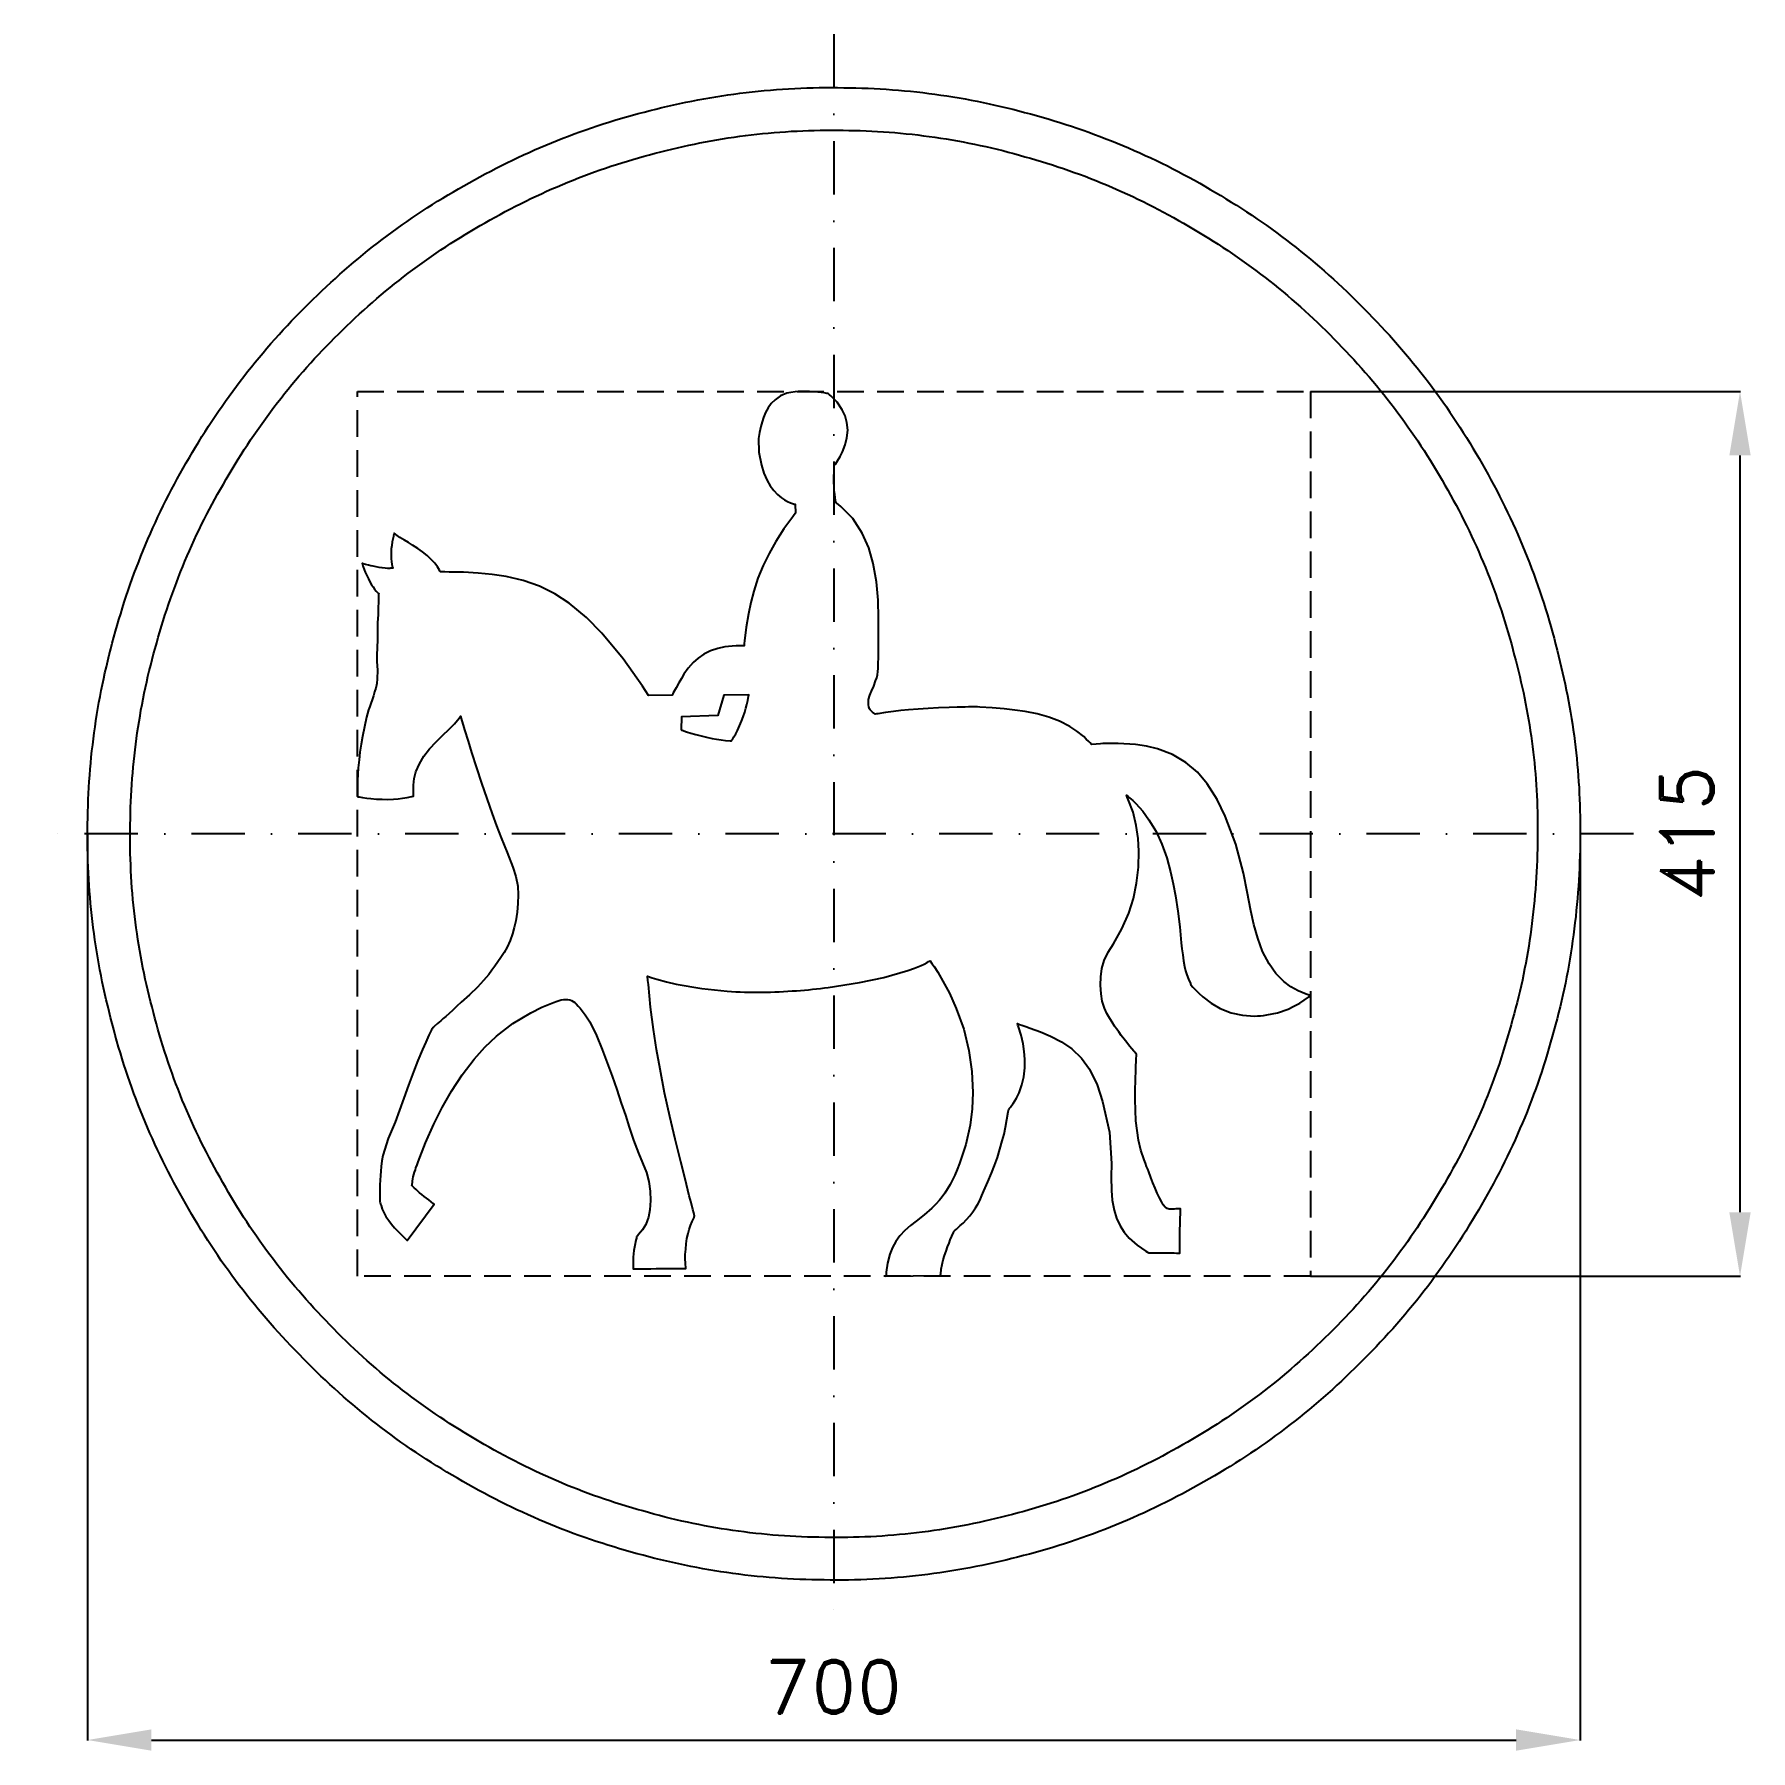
# Model space of a CAD drawing. Header units: millimetres. Extents: x -375 to 430, y -430 to 375.
import ezdxf

# ---------------------------------------------------------------- set-up
doc = ezdxf.new("R2010")
doc.units = ezdxf.units.MM
doc.header["$LTSCALE"] = 5
doc.linetypes.add('ČERCHOVANÁX2', pattern=[2, 1, -0.5, 0, -0.5])
doc.linetypes.add('ČÁRKOVANÁX2', pattern=[1.5, 1, -0.5])
doc.layers.add('Kóty', color=2, linetype='Continuous')
doc.layers.add('Značka', color=7, linetype='Continuous')
doc.styles.get("Standard").update_dxf_attribs({"font": 'romand.shx', "height": 25})
doc.dimstyles.get("Standard").update_dxf_attribs({"dimtxt": 25, "dimasz": 30, "dimexe": 0.18, "dimexo": 0.0625, "dimgap": 12.5, "dimtad": 1, "dimdec": 0, "dimzin": 0, "dimdsep": 46, "dimtxsty": 'Standard', "dimcen": 0.09, "dimadec": 0, "dimazin": 0, "dimtfac": 1, "dimtdec": 0, "dimtofl": 0, "dimtmove": 0, "dimatfit": 3, "dimfxl": 1, "dimtolj": 1, "dimtzin": 0, "dimarcsym": 0})

msp = doc.modelspace()

# ---------------------------------------------------------------- blocks, each defined once
blk = doc.blocks.new('*D2')
at = {"layer": 'Defpoints', "color": 0, "transparency": 16777216}
for p in [(223.5, 207.5), (425, 207.5), (223.5, -207.5)]:
    blk.add_point(p, dxfattribs=at)
at = {"layer": 'Kóty', "color": 0, "lineweight": -2, "transparency": 16777216}
for p, q in [((223.5625, 207.5), (425.18, 207.5)), ((425, -177.5), (425, 177.5)), ((223.5625, -207.5), (425.18, -207.5))]:
    blk.add_line(p, q, dxfattribs=at)
at = {"layer": 'Kóty', "color": 0, "transparency": 16777216}
for points in [[(420, 177.5), (430, 177.5), (425, 207.5)], [(420, -177.5), (430, -177.5), (425, -207.5)]]:
    blk.add_solid(points, dxfattribs=at)
at = {"layer": 'Kóty', "color": 0, "transparency": 16777216, "insert": (400, 0), "char_height": 25, "attachment_point": 5, "rotation": 90}
blk.add_mtext('\\A1;415', dxfattribs=at)
blk = doc.blocks.new('*D3')
at = {"layer": 'Defpoints', "color": 0, "transparency": 16777216}
for p in [(-350.05, 0), (350, 0), (350, -425.03)]:
    blk.add_point(p, dxfattribs=at)
at = {"layer": 'Kóty', "color": 0, "lineweight": -2, "transparency": 16777216}
for p, q in [((-350.05, -0.06), (-350.05, -425.21)), ((350, -0.06), (350, -425.21)), ((-320.05, -425.03), (320, -425.03))]:
    blk.add_line(p, q, dxfattribs=at)
at = {"layer": 'Kóty', "color": 0, "transparency": 16777216}
for points in [[(-320.05, -420.03), (-320.05, -430.03), (-350.05, -425.03)], [(320, -420.03), (320, -430.03), (350, -425.03)]]:
    blk.add_solid(points, dxfattribs=at)
at = {"layer": 'Kóty', "color": 0, "transparency": 16777216, "insert": (-0.03, -400.03), "char_height": 25, "attachment_point": 5}
blk.add_mtext('\\A1;700', dxfattribs=at)

# ---------------------------------------------------------------- dimensions: what is measured, and where the dimension line sits
at = {"layer": 'Kóty'}
dim = msp.add_linear_dim(base=(425, 207.5), p1=(223.5, -207.5), p2=(223.5, 207.5), angle=90, dimstyle='Standard', dxfattribs=at)
dim.commit()
dim.dimension.update_dxf_attribs({"geometry": '*D2', "text_midpoint": (400, 0)})
dim = msp.add_linear_dim(base=(350, -425.029), p1=(-350.054, 0), p2=(350, 0), dimstyle='Standard', dxfattribs=at)
dim.commit()
dim.dimension.update_dxf_attribs({"geometry": '*D3', "text_midpoint": (-0.027, -400.029)})

# ---------------------------------------------------------------- linework, layer by layer
at = {"layer": 'Značka', "color": 6, "linetype": 'ČERCHOVANÁX2', "lineweight": 25, "ltscale": 5}
for p, q in [((0, 375), (0, -375)), ((375, 0), (-375, 0))]:
    msp.add_line(p, q, dxfattribs=at)
at = {"layer": 'Značka', "color": 5}
for points in [[(350, 0), (350, -2.291), (350, -4.581, -0.0321663), (346.5, -50.208, -0.0357268), (336.9, -95.004, -0.0366679), (321.8, -138.262, -0.0347487), (300.8, -178.953, -0.0340422), (275, -216.774, -0.0344423), (244.2, -250.706, -0.0345546), (209.5, -280.563, -0.0344262), (171, -305.374, -0.034386), (129.7, -325.223, -0.0344168), (86.2, -339.231, -0.0344232), (41.2, -347.724, -0.0344159), (-4.6, -349.97, -0.0344167), (-50.2, -346.527, -0.034417), (-95, -336.859, -0.0344219), (-138.2, -321.716, -0.0344258), (-179, -300.792, -0.0344196), (-216.8, -274.979, -0.0344135), (-250.7, -244.227, -0.0344027), (-280.6, -209.504, -0.0344212), (-305.4, -171.017, -0.0344081), (-325.2, -129.751, -0.0344167), (-339.2, -86.154, -0.034422), (-347.7, -41.156, -0.0344239), (-350, 4.581, -0.0344186), (-346.5, 50.244, -0.0344066), (-336.9, 95.004, -0.0344079), (-321.7, 138.22, -0.0344215), (-300.8, 178.953, -0.0344123), (-275, 216.776, -0.0344159), (-244.2, 250.706, -0.0344112), (-209.5, 280.56, -0.0344102), (-171, 305.374, -0.0344135), (-129.8, 325.224, -0.0344133), (-86.2, 339.231, -0.0344178), (-41.2, 347.724, -0.0344147), (4.6, 349.97, -0.0344183), (50.2, 346.527, -0.0344185), (95, 336.859, -0.0344139), (138.2, 321.715, -0.0344122), (179, 300.792, -0.034421), (216.8, 274.98, -0.0343987), (250.7, 244.227, -0.0344281), (280.6, 209.501, -0.0344954), (305.4, 171.017, -0.0344081), (325.2, 129.763, -0.0340917), (339.2, 86.154, -0.0328069), (347.5, 43.384, -0.0342764), (350, 0)], [(330, 0), (330, -2.16), (330, -4.32, -0.0321676), (326.7, -47.339, -0.0357412), (317.6, -89.575, -0.0366598), (303.4, -130.361, -0.0347689), (283.6, -168.727, -0.0340415), (259.3, -204.387, -0.0344506), (230.3, -236.38, -0.034559), (197.5, -264.531, -0.0344287), (161.2, -287.924, -0.034392), (122.3, -306.639, -0.034413), (81.2, -319.846, -0.0344226), (38.8, -327.854, -0.0344166), (-4.3, -329.972, -0.0344155), (-47.4, -326.726, -0.0344178), (-89.6, -317.61, -0.0344206), (-130.3, -303.332, -0.0344145), (-168.7, -283.604, -0.034423), (-204.4, -259.266, -0.034424), (-236.4, -230.271, -0.0344207), (-264.5, -197.532, -0.0344091), (-287.9, -161.245, -0.0344122), (-306.6, -122.337, -0.0343888), (-319.8, -81.231, -0.0343928), (-327.9, -38.804, -0.034449), (-330, 4.32, -0.0344398), (-326.7, 47.373, -0.0344103), (-317.6, 89.575, -0.0344275), (-303.3, 130.322, -0.0344042), (-283.6, 168.727, -0.0344117), (-259.3, 204.389, -0.034409), (-230.3, 236.38, -0.0344094), (-197.5, 264.528, -0.0344108), (-161.2, 287.924, -0.0344214), (-122.3, 306.639, -0.0344114), (-81.2, 319.846, -0.034423), (-38.8, 327.854, -0.0344179), (4.3, 329.972, -0.0344171), (47.4, 326.726, -0.0344183), (89.6, 317.61, -0.0344109), (130.3, 303.332, -0.0344202), (168.7, 283.604, -0.0344124), (204.4, 259.267, -0.034393), (236.4, 230.271, -0.0344124), (264.5, 197.529, -0.0344903), (287.9, 161.245, -0.0344317), (306.6, 122.348, -0.034062), (319.8, 81.231, -0.032789), (327.7, 40.905, -0.034256), (330, 0)], [(1.1, 155.227), (1.1, 155.48), (1, 155.734), (0.6, 157.551), (0.4, 159.387), (0.2, 161.178), (0.1, 162.973), (0, 164.769), (0, 166.566), (0, 167.974), (0.1, 169.382), (0.1, 170.82), (0.2, 172.258), (0.2, 172.504), (0.2, 172.749), (0.5, 173.101), (0.7, 173.454), (1.2, 174.201), (1.7, 174.956), (2.9, 177.04), (4, 179.198), (5.3, 182.387), (6.1, 185.725), (6.5, 189.331), (6.1, 192.93), (5.3, 196.035), (3.9, 198.95), (1.5, 202.396), (-1.4, 205.379), (-2.1, 205.946), (-2.7, 206.502), (-3, 206.555), (-3.3, 206.607), (-3.9, 206.707), (-4.5, 206.802), (-6, 207.017), (-7.5, 207.198), (-9.4, 207.382), (-11.4, 207.496), (-13.3, 207.543, 0.0129664), (-15.2, 207.5), (-16.7, 207.403), (-18.2, 207.267), (-20.2, 207.048), (-22.1, 206.651), (-25.1, 205.426), (-27.6, 203.532), (-29.4, 201.788), (-30.8, 199.817), (-32.1, 197.599), (-33, 195.248), (-33.7, 193.179), (-34.2, 191.079), (-34.9, 188.23), (-35.3, 185.35), (-35.2, 179.066), (-33.9, 172.846), (-32.8, 169.228), (-31.3, 165.77), (-29.9, 163.3), (-28.2, 161.009), (-26.5, 159.179), (-24.6, 157.583), (-23.2, 156.635), (-21.7, 155.828), (-20.4, 155.244), (-19, 154.793), (-18.6, 154.695), (-18.2, 154.602), (-18, 150.415), (-18.6, 149.571), (-19.3, 148.726), (-23.4, 143.009), (-27.2, 137.088), (-30.3, 131.562), (-33.1, 125.841), (-35.6, 119.898), (-37.6, 113.797), (-39, 108.517), (-40.1, 103.169), (-41.2, 96.866), (-41.9, 90.521), (-42, 89.319), (-42.1, 88.116), (-43.1, 88.141), (-44.1, 88.156, 0.0096029), (-45.9, 88.133), (-47.7, 88.038), (-51.1, 87.664), (-54.5, 86.949), (-57.9, 85.837), (-61, 84.247), (-63.6, 82.458), (-66, 80.333), (-68.3, 77.709), (-70.3, 74.863), (-71.5, 72.85), (-72.7, 70.798), (-74, 68.497), (-75.3, 66.192), (-75.6, 65.654), (-75.9, 65.116), (-86.9, 64.885), (-88.4, 67.077), (-89.8, 69.266), (-98.8, 82.021), (-108.8, 94.064), (-116, 101.537), (-124.1, 108.142), (-130.9, 112.55), (-138.1, 116.101), (-145.8, 118.798), (-153.7, 120.633), (-160.2, 121.65), (-166.9, 122.281), (-173.7, 122.66), (-180.5, 122.805), (-182.5, 122.817), (-184.5, 122.82), (-184.8, 123.234), (-185, 123.644), (-185.4, 124.43), (-185.9, 125.196), (-187.2, 126.952), (-188.7, 128.585), (-190.7, 130.523), (-192.9, 132.268), (-195.2, 133.878), (-197.6, 135.388), (-199.5, 136.578), (-201.4, 137.767), (-203.5, 139.07), (-205.5, 140.446), (-205.8, 140.699), (-206.2, 140.954), (-206.3, 140.706), (-206.3, 140.457), (-206.5, 139.96), (-206.6, 139.461), (-206.9, 138.217), (-207.1, 136.965), (-207.4, 135.31), (-207.6, 133.642), (-207.7, 131.998), (-207.7, 130.351), (-207.7, 129.053), (-207.5, 127.761), (-207.3, 126.403), (-207, 125.069), (-206.9, 124.835), (-206.8, 124.601), (-207.1, 124.584), (-207.3, 124.568), (-207.8, 124.544), (-208.3, 124.529), (-209.4, 124.526), (-210.5, 124.576), (-211.9, 124.705), (-213.3, 124.909), (-214.7, 125.168), (-216.1, 125.473), (-217.2, 125.746), (-218.3, 126.031), (-219.6, 126.356), (-220.8, 126.675), (-221.1, 126.732), (-221.3, 126.79), (-221.2, 126.537), (-221.1, 126.284), (-220.9, 125.78), (-220.7, 125.277), (-220.3, 124.038), (-219.8, 122.806), (-219.1, 121.227), (-218.3, 119.671), (-217.6, 118.22), (-216.8, 116.81), (-216.1, 115.779), (-215.4, 114.785), (-214.6, 113.833), (-213.7, 112.951), (-213.6, 112.808), (-213.4, 112.666), (-213.5, 112.038), (-213.5, 111.409), (-213.5, 110.167), (-213.6, 108.925), (-213.7, 105.895), (-213.8, 102.864), (-214, 98.928), (-214.1, 94.991), (-214.1, 91.084), (-214.2, 87.178), (-214.3, 84.008), (-214.3, 80.837), (-214.1, 76.731), (-214.2, 72.634), (-214.4, 70.505), (-214.9, 68.401), (-215.4, 66.567), (-215.9, 64.757), (-216.6, 62.923), (-217.2, 61.096), (-217.7, 59.657), (-218.2, 58.211), (-218.7, 56.479), (-219.2, 54.731), (-220.2, 50.231), (-221.1, 45.695), (-221.7, 42.025), (-222.3, 38.342), (-222.7, 34.684), (-223.1, 31.013), (-223.3, 28.049), (-223.4, 25.081), (-223.5, 21.856), (-223.5, 18.631), (-223.4, 18.051), (-223.4, 17.471), (-223, 17.399), (-222.7, 17.328), (-221.9, 17.192), (-221.1, 17.064), (-219.1, 16.776), (-217.2, 16.541), (-214.5, 16.309), (-211.9, 16.187), (-209.2, 16.169), (-206.5, 16.277), (-204.4, 16.449), (-202.3, 16.708), (-200.1, 17.072), (-197.9, 17.551), (-197.5, 17.646), (-197.1, 17.743), (-197.2, 18.619), (-197.2, 19.496), (-197.2, 21.148), (-197.2, 22.801), (-196.8, 26.009), (-196, 29.14), (-194.4, 32.911), (-192.3, 36.406), (-189.6, 39.877), (-186.6, 43.077), (-183.5, 46.074), (-180.4, 49.055), (-178, 51.534), (-175.8, 54.198), (-175.4, 54.673), (-175.1, 55.152), (-174.8, 54.094), (-174.5, 53.036), (-173.8, 50.911), (-173.2, 48.786), (-171.5, 43.429), (-169.9, 38.078), (-167.6, 30.887), (-165.2, 23.719), (-162.8, 16.559), (-160.3, 9.416), (-158.3, 3.74), (-156.1, -1.877), (-153.2, -8.729), (-150.5, -15.669), (-149.1, -20.025), (-148.3, -24.489), (-148, -28.571), (-148.2, -32.672), (-148.5, -36.774), (-149.2, -40.832), (-149.9, -43.865), (-150.8, -46.854), (-151.9, -50.049), (-153.3, -53.133), (-154.7, -55.611), (-156.2, -58.01), (-157.6, -60.056), (-159, -62.064), (-160.4, -64.017), (-161.9, -65.932), (-163.1, -67.366), (-164.3, -68.78), (-165.7, -70.357), (-167.1, -71.892), (-170.9, -75.504), (-174.8, -78.997), (-176.9, -80.902), (-178.9, -82.816), (-180.5, -84.228), (-182, -85.627), (-183.2, -86.675), (-184.4, -87.717), (-185.9, -89.015), (-187.4, -90.307), (-187.7, -90.574), (-188.1, -90.841), (-188.4, -91.414), (-188.7, -91.988), (-189.3, -93.189), (-189.9, -94.399), (-191.4, -97.741), (-192.9, -101.123), (-195.1, -106.368), (-197.1, -111.652), (-199.5, -117.808), (-201.7, -123.996), (-203.7, -129.616), (-205.8, -135.197), (-209.1, -142.929), (-211.6, -150.883), (-212, -153.432), (-212.3, -156.008), (-212.5, -158.149), (-212.7, -160.29), (-212.8, -162.424), (-212.9, -164.561), (-213, -166.261), (-213, -167.96), (-213, -169.751), (-213, -171.542), (-213, -171.857), (-213, -172.171), (-212.9, -172.546), (-212.8, -172.922), (-212.6, -173.643), (-212.4, -174.358), (-211.8, -176.012), (-211.1, -177.615), (-210.1, -179.554), (-208.8, -181.385), (-207.5, -183.117), (-206, -184.763), (-204.8, -186.082), (-203.5, -187.375), (-202, -188.804), (-200.6, -190.239), (-200.4, -190.502), (-200.1, -190.766), (-187.5, -173.747), (-187.6, -173.619), (-187.8, -173.491), (-188.9, -172.601), (-190, -171.721), (-191.1, -170.882), (-192.2, -170.038), (-193.2, -169.183), (-194.3, -168.311), (-195.1, -167.597), (-195.9, -166.865), (-196.8, -166.065), (-197.6, -165.238), (-197.7, -165.089), (-197.9, -164.939), (-197.9, -164.817), (-197.8, -164.695), (-197.8, -164.444), (-197.8, -164.193), (-197.7, -163.524), (-197.7, -162.859), (-197.5, -161.864), (-197.3, -160.877), (-197, -159.748), (-196.7, -158.629), (-196.3, -157.618), (-196, -156.614), (-195.5, -155.199), (-195, -153.792), (-191.5, -144.937), (-187.6, -136.236), (-183.7, -128.366), (-179.3, -120.731), (-174.3, -113.028), (-168.7, -105.745), (-163.7, -100.124), (-158.2, -94.956), (-150.5, -89.026), (-142.1, -84.004), (-136.9, -81.362), (-131.5, -79.087), (-129.7, -78.44), (-127.9, -77.933), (-126.7, -77.724), (-125.5, -77.671), (-124.7, -77.745), (-123.8, -77.933), (-123, -78.228), (-122.3, -78.626), (-121.5, -79.155), (-120.8, -79.761), (-119.9, -80.755), (-119, -81.815), (-116.6, -84.886), (-114.5, -88.122), (-111.3, -94.517), (-108.6, -101.215), (-106.3, -107.419), (-104, -113.632), (-101.8, -119.926), (-99.7, -126.249), (-97.8, -131.891), (-96, -137.544), (-94, -143.707), (-91.7, -149.769), (-89.7, -154.272), (-87.9, -158.839), (-86.8, -163.141), (-86.2, -167.567), (-86, -171.932), (-86.3, -176.28), (-87, -179.854), (-88.2, -183.274), (-89.7, -185.779), (-91.6, -187.936), (-92, -188.324), (-92.4, -188.7), (-92.5, -188.93), (-92.5, -189.159), (-92.6, -189.618), (-92.8, -190.077), (-93, -191.222), (-93.2, -192.372), (-93.5, -193.9), (-93.8, -195.435), (-94, -196.963), (-94.1, -198.497), (-94.2, -199.721), (-94.2, -200.947), (-94.2, -202.248), (-94.2, -203.548), (-94.2, -203.777), (-94.2, -204.006), (-93.8, -204.006), (-93.4, -204.006), (-92.7, -204.005), (-91.9, -204.003), (-90.1, -203.997), (-88.2, -203.987), (-85.8, -203.97), (-83.3, -203.95), (-80.8, -203.928), (-78.3, -203.907), (-76.3, -203.891), (-74.4, -203.878), (-72.3, -203.866), (-70.2, -203.859), (-69.8, -203.858), (-69.4, -203.857), (-69.5, -203.442), (-69.5, -203.027), (-69.6, -202.205), (-69.6, -201.382), (-69.7, -199.377), (-69.7, -197.371), (-69.5, -194.804), (-69.3, -192.248), (-68.9, -189.806), (-68.3, -187.393), (-67.8, -185.537), (-67.2, -183.709), (-66.5, -181.829), (-65.6, -179.995), (-65.5, -179.678), (-65.3, -179.362), (-65.7, -177.755), (-66.1, -176.148), (-67, -172.952), (-67.8, -169.755), (-69.8, -161.816), (-71.8, -153.872), (-74.5, -143.22), (-77, -132.535), (-79.4, -121.514), (-81.5, -110.443), (-83.2, -101.14), (-84.6, -91.803), (-86, -81.252), (-87, -70.668), (-87.2, -68.718), (-87.4, -66.767), (-85.2, -67.485), (-83, -68.176), (-78.5, -69.436), (-74, -70.507), (-62, -72.603), (-50, -73.785, 0.0202113), (-33.7, -74.286, 0.0174872), (-17.5, -73.561, 0.0145089), (-2.6, -72.067), (12.1, -69.733), (23.5, -67.345), (34.7, -64.097), (37.8, -62.989), (40.9, -61.74), (42.4, -61.07), (43.8, -60.316), (44.4, -59.913), (45.1, -59.495), (46, -60.845), (47, -62.203), (48.7, -64.934), (50.4, -67.721), (54.2, -74.723), (57.4, -81.994), (60.9, -91.67), (63.3, -101.649), (64.7, -111.456), (65.1, -121.353), (64.8, -129.033), (63.9, -136.662), (61.9, -145.777), (59, -154.622), (57.9, -157.373), (56.7, -160.086), (55.6, -162.279), (54.5, -164.433), (53.3, -166.546), (52, -168.591), (50.8, -170.217), (49.5, -171.781), (47.8, -173.743), (45.9, -175.596), (42.4, -178.717), (38.6, -181.651), (35.9, -183.766), (33.3, -186.019), (31, -188.501), (29, -191.279), (27.5, -194.093), (26.3, -197.078), (25.2, -201.325), (24.6, -205.662), (24.5, -206.581), (24.4, -207.5), (50, -207.201), (50, -206.864), (50.1, -206.527), (50.4, -204.223), (50.8, -201.94), (51.3, -199.826), (51.9, -197.738), (52.6, -195.675), (53.3, -193.636), (54, -192.004), (54.6, -190.385), (55.4, -188.65), (56.1, -186.922), (56.3, -186.615), (56.4, -186.308), (56.7, -186.084), (56.9, -185.859), (57.5, -185.406), (58, -184.946), (59.3, -183.777), (60.6, -182.567), (62.2, -180.894), (63.7, -179.136), (65.1, -177.282), (66.5, -175.344), (67.5, -173.704), (68.4, -172.004), (69.4, -169.711), (70.4, -167.386), (72.2, -163.283), (74, -159.185), (75.4, -155.542), (76.7, -151.833), (77.9, -147.96), (79, -144.056), (79.8, -140.817), (80.5, -137.556), (81.2, -133.99), (81.8, -130.406), (81.9, -129.763), (82, -129.12), (82.4, -128.683), (82.8, -128.242), (83.5, -127.34), (84.1, -126.41), (85.6, -123.985), (86.9, -121.423), (88.2, -117.754), (89.1, -113.941), (89.6, -109.798), (89.6, -105.629), (89.3, -102.033), (88.8, -98.469), (87.8, -94.414), (86.6, -90.447), (86.3, -89.719), (86.1, -88.992), (87.1, -89.361), (88.1, -89.729), (90.1, -90.441), (92.1, -91.151), (96.9, -92.889), (101.6, -94.835), (106.8, -97.485), (111.6, -100.823), (116.2, -105.238), (119.9, -110.407), (123.5, -117.757), (126, -125.586), (129.2, -140.005), (130.2, -154.649), (130.1, -160.938), (130.2, -167.225), (130.6, -171.878), (131.5, -176.469), (132.6, -180.256), (134.3, -183.848), (136.2, -186.904), (138.5, -189.675), (142.2, -192.991), (146.3, -195.716), (147.1, -196.155), (147.8, -196.584), (148.1, -196.579), (148.3, -196.573), (148.8, -196.563), (149.3, -196.555), (150.5, -196.54), (151.6, -196.532), (153.1, -196.531), (154.6, -196.539), (156, -196.553), (157.5, -196.57), (158.5, -196.583), (159.6, -196.596), (160.7, -196.606), (161.8, -196.611), (162, -196.612), (162.2, -196.612), (162.2, -196.299), (162.2, -195.986), (162.2, -195.362), (162.2, -194.738), (162.2, -193.186), (162.2, -191.634), (162.2, -189.576), (162.3, -187.518), (162.3, -185.463), (162.4, -183.408), (162.4, -181.758), (162.4, -180.108), (162.5, -178.342), (162.5, -176.577), (162.5, -176.263), (162.5, -175.95), (162.3, -175.941), (162.2, -175.934), (162, -175.923), (161.7, -175.917), (161.1, -175.918), (160.4, -175.936), (159.6, -175.97), (158.8, -176), (158.1, -176.008), (157.3, -175.965), (156.8, -175.893), (156.4, -175.76), (156.2, -175.676), (156, -175.57), (155.7, -175.376), (155.4, -175.148), (154.5, -174.003), (153.8, -172.738), (152.7, -170.68), (151.7, -168.595), (150.7, -166.161), (149.6, -163.695), (148.6, -161.137), (147.7, -158.571), (147.2, -157.332), (146.7, -156.093), (146.1, -154.49), (145.5, -152.882), (144, -148.309), (142.9, -143.627), (142.2, -139.173), (141.7, -134.681), (141.4, -129.631), (141.3, -124.574), (141.3, -120.099), (141.4, -115.626), (141.6, -110.44), (141.8, -105.257), (141.9, -104.295), (142, -103.334), (141.8, -103.104), (141.5, -102.874), (141.1, -102.411), (140.7, -101.946), (139.7, -100.765), (138.7, -99.571), (137.4, -97.945), (136.1, -96.294), (134.8, -94.615), (133.6, -92.911), (132.6, -91.534), (131.7, -90.14), (130.5, -88.389), (129.4, -86.614), (128.1, -84.262), (126.9, -81.81), (125.9, -78.498), (125.3, -75.055), (125.1, -71.036), (125.2, -67.009), (125.7, -63.156), (126.8, -59.453), (128.7, -55.431), (131.1, -51.583), (135.1, -44.568), (138.3, -37.208), (140.5, -30.279), (142, -23.139), (142.9, -15.666), (143.1, -8.155), (142.7, -2.12), (141.8, 3.868), (140.3, 10.103), (138.1, 16.104), (137.6, 17.137), (137.2, 18.165), (138, 17.529), (138.7, 16.884), (140.2, 15.564), (141.6, 14.18), (144.9, 10.563), (147.8, 6.644), (151.1, 1.033), (153.8, -4.915), (156.1, -11.318), (157.9, -17.876), (159.2, -23.423), (160.2, -29.015), (161.3, -36.295), (162.2, -43.604), (162.5, -47.333), (162.9, -51.062), (163.2, -53.938), (163.6, -56.808), (164, -59.493), (164.5, -62.158), (165, -64.178), (165.6, -66.173), (166.3, -68.216), (167.2, -70.2), (167.3, -70.544), (167.5, -70.886), (168.4, -71.903), (169.3, -72.905), (171.1, -74.72), (173, -76.426), (176.9, -79.429), (181.2, -81.878), (186.3, -83.892), (191.7, -85.057), (197.3, -85.451, 0.0370031), (203, -84.971), (208.1, -83.89), (213, -82.167), (215.8, -80.881), (218.5, -79.384), (220.6, -78.052), (222.6, -76.549), (223, -76.161), (223.5, -75.766), (222.5, -75.468), (221.5, -75.153), (219.6, -74.468), (217.8, -73.666), (214.3, -71.722), (211.1, -69.314), (207.3, -65.439), (204.1, -60.965), (201.1, -55.118), (198.9, -48.953), (197, -42.575), (195.5, -36.107), (193.9, -27.234), (192.2, -18.375), (188.5, -4.854), (183.5, 8.261), (179.7, 16.155), (175.1, 23.524), (170.5, 28.909), (165.1, 33.467), (158.8, 37.217), (151.8, 39.809), (146.7, 41.071), (141.5, 41.863), (133.3, 42.426, 0.0208604), (125.1, 42.253), (123, 42.12), (120.8, 41.967), (120.2, 42.611), (119.6, 43.248), (118.4, 44.453), (117.2, 45.608), (114, 48.176), (110.6, 50.419), (105.9, 52.891), (100.8, 54.785), (95.3, 56.306), (89.8, 57.379), (84.9, 58.076), (79.9, 58.594), (74.2, 59.06), (68.5, 59.43), (67.4, 59.494), (66.3, 59.557), (65.6, 59.545), (64.8, 59.533), (63.2, 59.507), (61.6, 59.477), (57.8, 59.388), (54, 59.272), (49.1, 59.082), (44.3, 58.829), (39.6, 58.526), (35, 58.144), (31.4, 57.796), (27.9, 57.39), (24.2, 56.912), (20.6, 56.355), (20, 56.25), (19.4, 56.145), (19, 56.361), (18.7, 56.585), (18.1, 57.025), (17.6, 57.524), (17.1, 58.086), (16.7, 58.709), (16.4, 59.605), (16.2, 60.556), (16.2, 61.773), (16.3, 62.98), (16.9, 65), (17.7, 66.955), (18.7, 69.314), (19.6, 71.695), (20.1, 73.143), (20.4, 74.625), (20.6, 76.088), (20.7, 77.568), (20.9, 85.106), (20.9, 92.63), (21, 101.099), (20.7, 109.575), (20, 118.22), (18.5, 126.754), (16.4, 134.071), (13.3, 141.054), (8.9, 147.878), (3.2, 153.581), (2.2, 154.416), (1.1, 155.227)]]:
    msp.add_lwpolyline(points, format="xyb", dxfattribs=at)
at = {"layer": 'Značka', "color": 6, "linetype": 'ČÁRKOVANÁX2', "ltscale": 2.5}
msp.add_lwpolyline([(-223.5, -207.5), (-223.5, 207.5), (223.5, 207.5), (223.5, -207.5), (-223.5, -207.5)], dxfattribs=at)
at = {"layer": 'Značka', "color": 5}
msp.add_lwpolyline([(-71.6, 48.75), (-71.3, 48.665), (-71.1, 48.58), (-69.1, 47.897), (-67.1, 47.269), (-64.7, 46.587), (-62.3, 45.958), (-59.7, 45.333), (-57.1, 44.781), (-55, 44.391), (-52.9, 44.061), (-50.8, 43.793), (-48.7, 43.63), (-48.4, 43.613), (-48, 43.598), (-47.8, 43.9), (-47.6, 44.203), (-47.3, 44.81), (-46.9, 45.422), (-46, 46.96), (-45.2, 48.526), (-44.2, 50.63), (-43.3, 52.777), (-42.5, 54.943), (-41.8, 57.141), (-41.3, 58.914), (-40.8, 60.701), (-40.4, 62.615), (-40, 64.542), (-39.9, 64.883), (-39.9, 65.225), (-51.6, 65.116), (-54.4, 55.479), (-71.5, 54.921), (-71.6, 48.75)], dxfattribs=at)

msp.set_redraw_order([(e.dxf.handle, doc.entitydb.next_handle()) for e in msp.query("TEXT MTEXT ATTDEF DIMENSION ARC_DIMENSION")])  # texts and dimensions are drawn at this point

doc.saveas('drawing.dxf')
